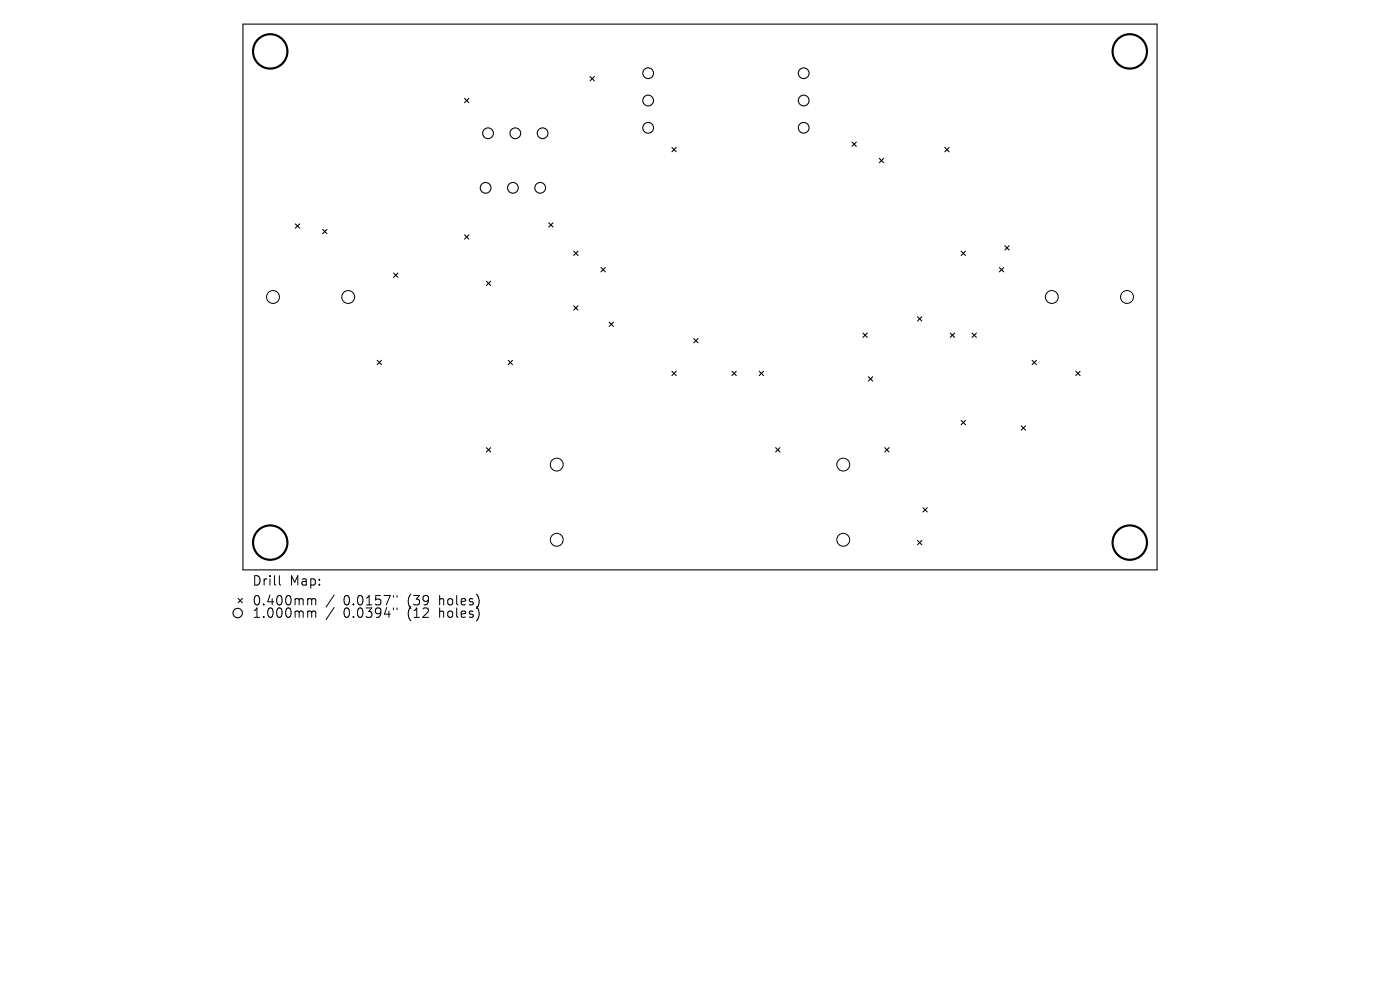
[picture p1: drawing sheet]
<svg xmlns="http://www.w3.org/2000/svg" width="297mm" height="210mm" viewBox="0 0 297 210" stroke-linecap="round" stroke-linejoin="round" font-family="sans-serif">
<defs><g id="words">
<g font-size="2.8">
<text x="53.4" y="124.5">Drill</text>
<text x="61.4" y="124.5">Map:</text>
<text x="53.4" y="128.7">0.400mm</text>
<text x="53.4" y="131.3">1.000mm</text>
<text x="72.9" y="128.7">0.0157&quot;</text>
<text x="72.9" y="131.3">0.0394&quot;</text>
<text x="86.6" y="128.7">(39</text>
<text x="86.6" y="131.3">(12</text>
<text x="93.5" y="128.7">holes)</text>
<text x="93.5" y="131.3">holes)</text>
</g>
</g></defs>
<g fill="none" stroke="#000" stroke-width=".46">
<circle cx="57.3" cy="10.9" r="3.6"/>
<circle cx="239.7" cy="10.9" r="3.6"/>
<circle cx="57.3" cy="115.1" r="3.6"/>
<circle cx="239.7" cy="115.1" r="3.6"/>
</g>
<g fill="none" stroke="#000" stroke-width=".23">
<path d="M51.5 5.1h194v115.8h-194zM125.2 16.2l.9 .9M126.1 16.2l-.9 .9M98.6 20.9l.9 .9M99.5 20.9l-.9 .9M142.5 31.3l1 .9M143.5 31.3l-1 .9M180.8 30.1l.9 .9M181.7 30.1l-.9 .9M186.5 33.6l1 .9M187.5 33.6l-1 .9M200.4 31.3l.9 .9"/>
<path d="M201.3 31.3l-.9 .9M62.7 47.5l.9 .9M63.6 47.5l-.9 .9M68.4 48.7l1 .9M69.4 48.7l-1 .9M83.5 57.9l.9 .9M84.4 57.9l-.9 .9M98.6 49.8l.9 .9M99.5 49.8l-.9 .9M103.2 59.7l.9 .9M104.1 59.7l-.9 .9M116.4 47.3l.9 .9"/>
<path d="M117.3 47.3l-.9 .9M121.7 53.3l.9 .9M122.6 53.3l-.9 .9M127.5 56.8l.9 .9M128.4 56.8l-.9 .9M203.9 53.3l.9 .9M204.8 53.3l-.9 .9M212 56.8l.9 .9M212.9 56.8l-.9 .9M213.2 52.1l.9 .9M214.1 52.1l-.9 .9M80 76.4l.9 1"/>
<path d="M80.9 76.4l-.9 1M107.8 76.4l.9 1M108.7 76.4l-.9 1M121.7 64.9l.9 .9M122.6 64.9l-.9 .9M129.2 68.3l.9 .9M130.1 68.3l-.9 .9M142.5 78.8l1 .9M143.5 78.8l-1 .9M147.2 71.8l.9 .9M148.1 71.8l-.9 .9M155.3 78.8l.9 .9"/>
<path d="M156.2 78.8l-.9 .9M161.1 78.8l.9 .9M162 78.8l-.9 .9M183.1 70.7l.9 .9M184 70.7l-.9 .9M184.2 79.9l.9 .9M185.1 79.9l-.9 .9M194.6 67.2l1 .9M195.6 67.2l-1 .9M201.6 70.7l.9 .9M202.5 70.7l-.9 .9M206.2 70.7l.9 .9"/>
<path d="M207.1 70.7l-.9 .9M219 76.4l.9 1M219.9 76.4l-.9 1M228.2 78.8l.9 .9M229.1 78.8l-.9 .9M103.2 95l.9 .9M104.1 95l-.9 .9M164.5 95l1 .9M165.5 95l-1 .9M187.7 95l.9 .9M188.6 95l-.9 .9M203.9 89.2l.9 .9"/>
<path d="M204.8 89.2l-.9 .9M216.6 90.3l1 .9M217.6 90.3l-1 .9M194.6 114.6l1 1M195.6 114.6l-1 1M195.8 107.7l.9 .9M196.7 107.7l-.9 .9M50.5 126.9l.9 1M51.4 126.9l-.9 1"/>
<circle cx="137.5" cy="15.5" r="1.14"/>
<circle cx="170.5" cy="15.5" r="1.14"/>
<circle cx="103" cy="39.8" r="1.14"/>
<circle cx="103.5" cy="28.3" r="1.14"/>
<circle cx="108.8" cy="39.8" r="1.14"/>
<circle cx="109.3" cy="28.3" r="1.14"/>
<circle cx="114.6" cy="39.8" r="1.14"/>
<circle cx="115.1" cy="28.3" r="1.14"/>
<circle cx="137.5" cy="27.1" r="1.14"/>
<circle cx="137.5" cy="21.3" r="1.14"/>
<circle cx="170.5" cy="27.1" r="1.14"/>
<circle cx="170.5" cy="21.3" r="1.14"/>
<circle cx="50.4" cy="130" r="1"/>
</g>
<g fill="none" stroke="#000" stroke-width=".21">
<path d="M59.3 122.1v1.7l.3 .3M65.6 127l.4 .1 .1 .2M65.6 129.6l.4 .1 .1 .2M66.1 127.3l.3-.3 .5 .1 .1 1.2M66.1 127.3v1M66.1 129.9v1.1M66.1 129.9l.3-.3 .5 .1 .1 1.3M70.9 126.2l-1.7 2.6M70.9 128.9l-1.7 2.5M83.5 126.3v.4M83.5 129v.3M84.2 126.3v.4"/>
<path d="M84.2 129v.3"/>
<circle cx="57.9" cy="63" r="1.37"/>
<circle cx="73.9" cy="63" r="1.37"/>
<circle cx="223.1" cy="63" r="1.37"/>
<circle cx="239.1" cy="63" r="1.37"/>
<circle cx="118.1" cy="98.6" r="1.37"/>
<circle cx="178.9" cy="98.6" r="1.37"/>
<circle cx="118.1" cy="114.5" r="1.37"/>
<circle cx="178.9" cy="114.5" r="1.37"/>
</g>
<use href="#words"/>
</svg>
